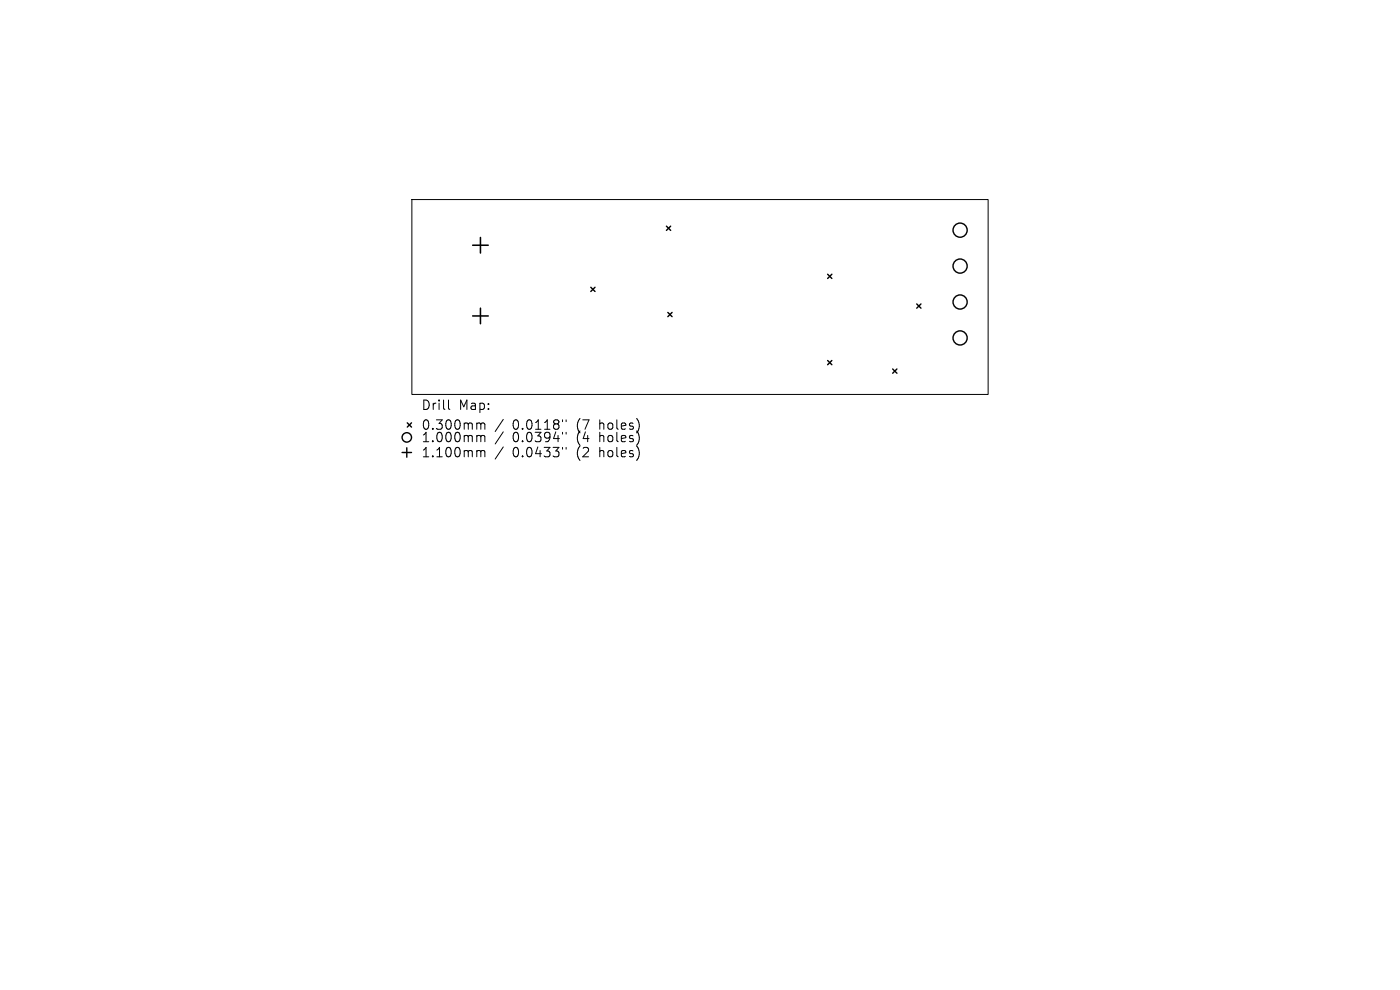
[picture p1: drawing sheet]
<svg xmlns="http://www.w3.org/2000/svg" width="297mm" height="210mm" viewBox="0 0 297 210" stroke-linecap="round" stroke-linejoin="round" font-family="sans-serif">
<defs><g id="words">
<g font-size="2.8">
<text x="89.3" y="87.2">Drill</text>
<text x="97.3" y="87.2">Map:</text>
<text x="89.3" y="91.4">0.300mm</text>
<text x="89.3" y="94.1">1.000mm</text>
<text x="108.7" y="91.4">0.0118&quot;</text>
<text x="108.7" y="94.1">0.0394&quot;</text>
<text x="122.5" y="91.4">(7</text>
<text x="122.5" y="94.1">(4</text>
<text x="127.4" y="91.4">holes)</text>
<text x="127.4" y="94.1">holes)</text>
<text x="89.3" y="97.3">1.100mm</text>
<text x="108.7" y="97.3">0.0433&quot;</text>
<text x="122.5" y="97.3">(2</text>
<text x="127.4" y="97.3">holes)</text>
</g>
</g></defs>
<g fill="none" stroke="#000" stroke-width=".21">
<path d="M87.4 42.3h122.2v41.4h-122.2zM95.1 84.9v1.7l.3 .3M101.4 89.7h.3l.3 .3M101.4 92.4h.3l.3 .3M101.4 95.6h.3l.3 .3M102 90l.3-.3 .5 .1 .1 1.3M102 90v1.1M102 92.7v1M102 95.9v1M102 92.7l.3-.3 .5 .1 .1 1.2M102 95.9l.3-.3 .5 .1 .1 1.2M106.8 89l-1.7 2.5"/>
<path d="M106.8 91.6l-1.7 2.6M106.8 94.8l-1.7 2.6M119.3 89.1v.3M119.3 91.7v.4M119.3 94.9v.4M120.1 89.1v.3M120.1 91.7v.4M120.1 94.9v.4"/>
</g>
<g fill="none" stroke="#000" stroke-width=".3">
<path d="M141.4 48l.9 .9M142.3 48l-.9 .9M175.6 58.2l.9 .9M176.5 58.2l-.9 .9M125.3 60.9l.9 .9M126.2 60.9l-.9 .9M141.7 66.3l.9 .9M142.6 66.3l-.9 .9M175.6 76.5l.9 .9M176.5 76.5l-.9 .9M189.4 78.3l.9 .9M190.3 78.3l-.9 .9"/>
<path d="M194.5 64.5l.9 .9M195.4 64.5l-.9 .9M85.3 96h2M86.3 95v2M86.4 89.7l.9 .9M87.3 89.7l-.9 .9"/>
<circle cx="203.7" cy="56.4" r="1.5"/>
<circle cx="203.7" cy="48.8" r="1.5"/>
<circle cx="203.7" cy="71.7" r="1.5"/>
<circle cx="203.7" cy="64.1" r="1.5"/>
<circle cx="86.3" cy="92.8" r="1"/>
</g>
<path d="M100.3 52h3.3M101.9 50.4v3.3M100.3 67h3.3M101.9 65.4v3.3" fill="none" stroke="#000" stroke-width=".33"/>
<use href="#words"/>
</svg>
